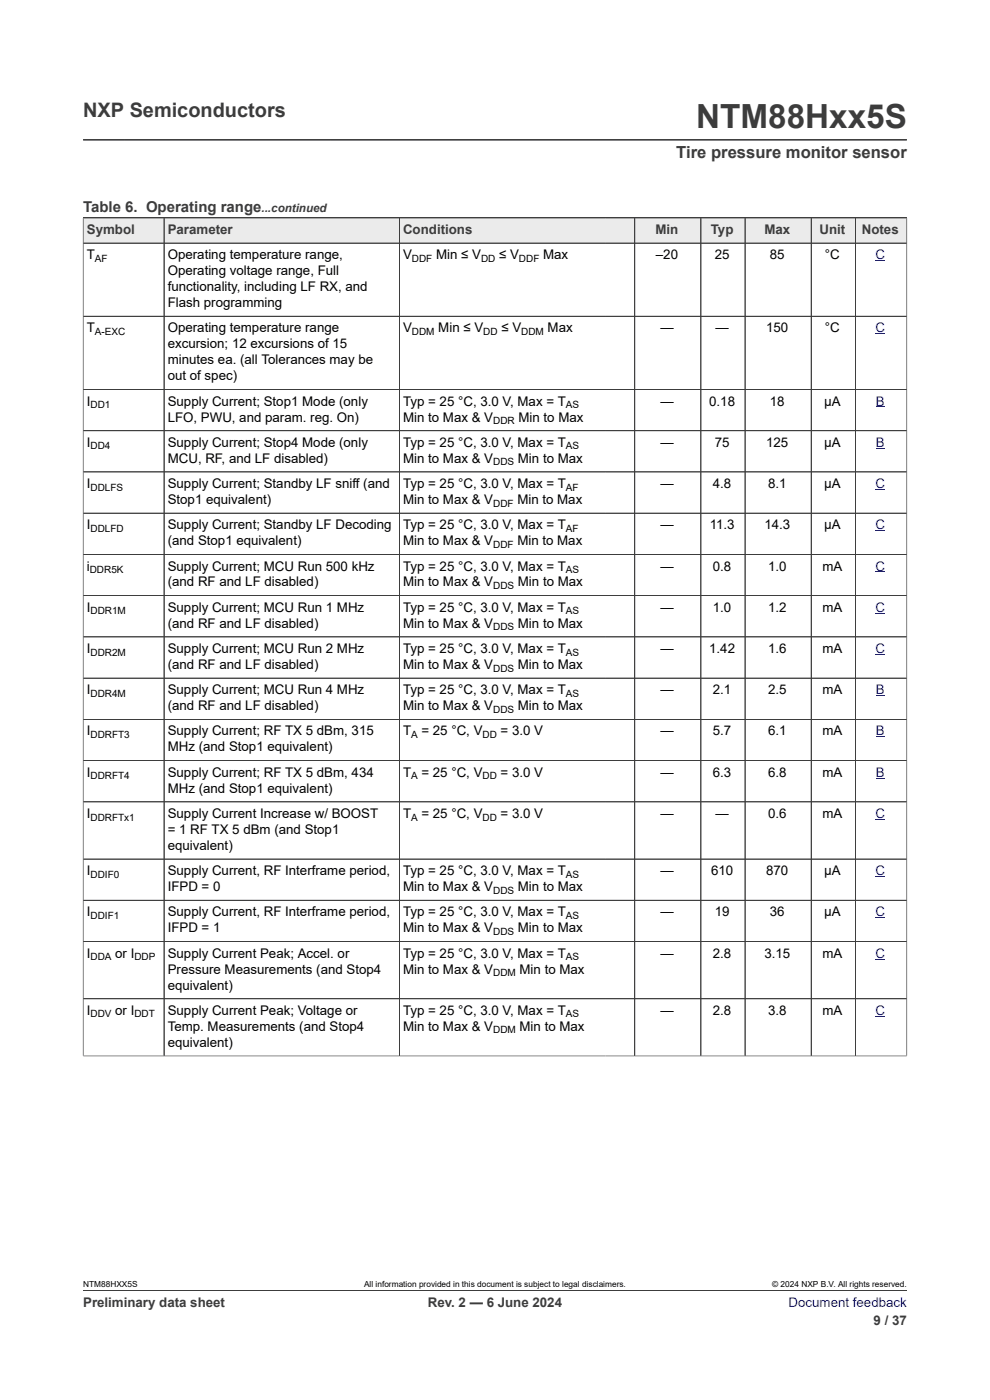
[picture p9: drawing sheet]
<svg xmlns="http://www.w3.org/2000/svg" width="210mm" height="297mm" viewBox="0 0 210 297" stroke-linecap="round" stroke-linejoin="round" font-family="sans-serif">
<defs><g id="words">
<text font-size="7.1" fill="#3c3c3c" x="147.7" y="27.2">NTM88Hxx5S</text>
<text font-size="4.2" fill="#3c3c3c" x="17.6" y="24.8">NXP Semiconductors</text>
<text font-size="3.5" fill="#3c3c3c" x="143.5" y="33.5">Tire pressure monitor sensor</text>
<text font-size="3.2" fill="#3c3c3c" x="17.6" y="45.1">Table 6. Operating range</text>
<g font-size="2.8" fill="#3c3c3c">
<text x="18.4" y="49.6">Symbol</text>
<text x="35.6" y="49.6">Parameter</text>
<text x="85.5" y="49.6">Conditions</text>
<text x="139.1" y="49.6">Min</text>
<text x="150.8" y="49.6">Typ</text>
<text x="162.1" y="49.6">Max</text>
<text x="173.8" y="49.6">Unit</text>
<text x="182.8" y="49.6">Notes</text>
<text x="17.6" y="277.3">Preliminary data sheet</text>
<text x="90.8" y="277.3">Rev. 2 — 6 June 2024</text>
<text x="185.3" y="281">9 / 37</text>
</g>
<g font-size="2.8">
<text x="18.4" y="55">T</text>
<text x="35.6" y="55">Operating temperature range,</text>
<text x="35.6" y="58.4">Operating voltage range, Full</text>
<text x="85.5" y="55">V</text>
<text x="92.5" y="55">Min ≤ V</text>
<text x="105.9" y="55">≤ V</text>
<text x="115.2" y="55">Max</text>
<text x="139.1" y="55">–20</text>
<text x="151.6" y="55">25</text>
<text x="163.3" y="55">85</text>
<text x="175" y="55">°C</text>
<text x="35.6" y="61.8">functionality, including LF RX, and</text>
<text x="35.6" y="65.1">Flash programming</text>
<text x="18.4" y="70.5">T</text>
<text x="35.6" y="70.5">Operating temperature range</text>
<text x="85.5" y="70.5">V</text>
<text x="93" y="70.5">Min ≤ V</text>
<text x="106.4" y="70.5">≤ V</text>
<text x="116.2" y="70.5">Max</text>
<text x="140.1" y="70.5">—</text>
<text x="151.8" y="70.5">—</text>
<text x="162.5" y="70.5">150</text>
<text x="175" y="70.5">°C</text>
<text x="35.6" y="73.9">excursion; 12 excursions of 15</text>
<text x="35.6" y="77.3">minutes ea. (all Tolerances may be</text>
<text x="35.6" y="80.7">out of spec)</text>
<text x="18.4" y="86">I</text>
<text x="35.6" y="86">Supply Current; Stop1 Mode (only</text>
<text x="35.6" y="89.4">LFO, PWU, and param. reg. On)</text>
<text x="85.5" y="86">Typ = 25 °C, 3.0 V, Max = T</text>
<text x="85.5" y="89.4">Min to Max &amp; V</text>
<text x="110" y="89.4">Min to Max</text>
<text x="140.1" y="86">—</text>
<text x="150.4" y="86">0.18</text>
<text x="163.3" y="86">18</text>
<text x="174.8" y="86">µA</text>
<text x="18.4" y="94.8">I</text>
<text x="35.6" y="94.8">Supply Current; Stop4 Mode (only</text>
<text x="85.5" y="94.8">Typ = 25 °C, 3.0 V, Max = T</text>
<text x="140.1" y="94.8">—</text>
<text x="151.6" y="94.8">75</text>
<text x="162.5" y="94.8">125</text>
<text x="174.8" y="94.8">µA</text>
<text x="35.6" y="98.2">MCU, RF, and LF disabled)</text>
<text x="85.5" y="98.2">Min to Max &amp; V</text>
<text x="109.9" y="98.2">Min to Max</text>
<text x="18.4" y="103.5">I</text>
<text x="35.6" y="103.5">Supply Current; Standby LF sniff (and</text>
<text x="35.6" y="106.9">Stop1 equivalent)</text>
<text x="85.5" y="103.5">Typ = 25 °C, 3.0 V, Max = T</text>
<text x="85.5" y="106.9">Min to Max &amp; V</text>
<text x="109.7" y="106.9">Min to Max</text>
<text x="140.1" y="103.5">—</text>
<text x="151.2" y="103.5">4.8</text>
<text x="162.9" y="103.5">8.1</text>
<text x="174.8" y="103.5">µA</text>
<text x="18.4" y="112.3">I</text>
<text x="35.6" y="112.3">Supply Current; Standby LF Decoding</text>
<text x="85.5" y="112.3">Typ = 25 °C, 3.0 V, Max = T</text>
<text x="140.1" y="112.3">—</text>
<text x="150.5" y="112.3">11.3</text>
<text x="162.1" y="112.3">14.3</text>
<text x="174.8" y="112.3">µA</text>
<text x="35.6" y="115.7">(and Stop1 equivalent)</text>
<text x="85.5" y="115.7">Min to Max &amp; V</text>
<text x="109.7" y="115.7">Min to Max</text>
<text x="18.4" y="121">i</text>
<text x="35.6" y="121">Supply Current; MCU Run 500 kHz</text>
<text x="35.6" y="124.4">(and RF and LF disabled)</text>
<text x="85.5" y="121">Typ = 25 °C, 3.0 V, Max = T</text>
<text x="85.5" y="124.4">Min to Max &amp; V</text>
<text x="109.9" y="124.4">Min to Max</text>
<text x="140.1" y="121">—</text>
<text x="151.2" y="121">0.8</text>
<text x="162.9" y="121">1.0</text>
<text x="174.5" y="121">mA</text>
<text x="18.4" y="129.8">I</text>
<text x="35.6" y="129.8">Supply Current; MCU Run 1 MHz</text>
<text x="85.5" y="129.8">Typ = 25 °C, 3.0 V, Max = T</text>
<text x="140.1" y="129.8">—</text>
<text x="151.2" y="129.8">1.0</text>
<text x="162.9" y="129.8">1.2</text>
<text x="174.5" y="129.8">mA</text>
<text x="35.6" y="133.2">(and RF and LF disabled)</text>
<text x="85.5" y="133.2">Min to Max &amp; V</text>
<text x="109.9" y="133.2">Min to Max</text>
<text x="18.4" y="138.5">I</text>
<text x="35.6" y="138.5">Supply Current; MCU Run 2 MHz</text>
<text x="35.6" y="141.9">(and RF and LF disabled)</text>
<text x="85.5" y="138.5">Typ = 25 °C, 3.0 V, Max = T</text>
<text x="85.5" y="141.9">Min to Max &amp; V</text>
<text x="109.9" y="141.9">Min to Max</text>
<text x="140.1" y="138.5">—</text>
<text x="150.4" y="138.5">1.42</text>
<text x="162.9" y="138.5">1.6</text>
<text x="174.5" y="138.5">mA</text>
<text x="18.4" y="147.3">I</text>
<text x="35.6" y="147.3">Supply Current; MCU Run 4 MHz</text>
<text x="85.5" y="147.3">Typ = 25 °C, 3.0 V, Max = T</text>
<text x="140.1" y="147.3">—</text>
<text x="151.2" y="147.3">2.1</text>
<text x="162.9" y="147.3">2.5</text>
<text x="174.5" y="147.3">mA</text>
<text x="35.6" y="150.7">(and RF and LF disabled)</text>
<text x="85.5" y="150.7">Min to Max &amp; V</text>
<text x="109.9" y="150.7">Min to Max</text>
<text x="18.4" y="156">I</text>
<text x="35.6" y="156">Supply Current; RF TX 5 dBm, 315</text>
<text x="35.6" y="159.4">MHz (and Stop1 equivalent)</text>
<text x="85.5" y="156">T</text>
<text x="89.4" y="156">= 25 °C, V</text>
<text x="106.2" y="156">= 3.0 V</text>
<text x="140.1" y="156">—</text>
<text x="151.2" y="156">5.7</text>
<text x="162.9" y="156">6.1</text>
<text x="174.5" y="156">mA</text>
<text x="18.4" y="164.8">I</text>
<text x="35.6" y="164.8">Supply Current; RF TX 5 dBm, 434</text>
<text x="85.5" y="164.8">T</text>
<text x="89.4" y="164.8">= 25 °C, V</text>
<text x="106.2" y="164.8">= 3.0 V</text>
<text x="140.1" y="164.8">—</text>
<text x="151.2" y="164.8">6.3</text>
<text x="162.9" y="164.8">6.8</text>
<text x="174.5" y="164.8">mA</text>
<text x="18.4" y="173.5">I</text>
<text x="35.6" y="168.2">MHz (and Stop1 equivalent)</text>
<text x="35.6" y="173.5">Supply Current Increase w/ BOOST</text>
<text x="85.5" y="173.5">T</text>
<text x="89.4" y="173.5">= 25 °C, V</text>
<text x="106.2" y="173.5">= 3.0 V</text>
<text x="140.1" y="173.5">—</text>
<text x="151.8" y="173.5">—</text>
<text x="162.9" y="173.5">0.6</text>
<text x="174.5" y="173.5">mA</text>
<text x="35.6" y="176.9">= 1 RF TX 5 dBm (and Stop1</text>
<text x="18.4" y="185.7">I</text>
<text x="35.6" y="180.3">equivalent)</text>
<text x="35.6" y="185.7">Supply Current, RF Interframe period,</text>
<text x="85.5" y="185.7">Typ = 25 °C, 3.0 V, Max = T</text>
<text x="140.1" y="185.7">—</text>
<text x="150.8" y="185.7">610</text>
<text x="162.5" y="185.7">870</text>
<text x="174.8" y="185.7">µA</text>
<text x="35.6" y="189">IFPD = 0</text>
<text x="85.5" y="189">Min to Max &amp; V</text>
<text x="109.9" y="189">Min to Max</text>
<text x="18.4" y="194.4">I</text>
<text x="35.6" y="194.4">Supply Current, RF Interframe period,</text>
<text x="35.6" y="197.8">IFPD = 1</text>
<text x="85.5" y="194.4">Typ = 25 °C, 3.0 V, Max = T</text>
<text x="85.5" y="197.8">Min to Max &amp; V</text>
<text x="109.9" y="197.8">Min to Max</text>
<text x="140.1" y="194.4">—</text>
<text x="151.6" y="194.4">19</text>
<text x="163.3" y="194.4">36</text>
<text x="174.8" y="194.4">µA</text>
<text x="18.4" y="203.2">I</text>
<text x="24.4" y="203.2">or I</text>
<text x="35.6" y="203.2">Supply Current Peak; Accel. or</text>
<text x="85.5" y="203.2">Typ = 25 °C, 3.0 V, Max = T</text>
<text x="140.1" y="203.2">—</text>
<text x="151.2" y="203.2">2.8</text>
<text x="162.1" y="203.2">3.15</text>
<text x="174.5" y="203.2">mA</text>
<text x="35.6" y="206.5">Pressure Measurements (and Stop4</text>
<text x="35.6" y="209.9">equivalent)</text>
<text x="85.5" y="206.5">Min to Max &amp; V</text>
<text x="110.2" y="206.5">Min to Max</text>
<text x="18.4" y="215.3">I</text>
<text x="24.4" y="215.3">or I</text>
<text x="35.6" y="215.3">Supply Current Peak; Voltage or</text>
<text x="85.5" y="215.3">Typ = 25 °C, 3.0 V, Max = T</text>
<text x="140.1" y="215.3">—</text>
<text x="151.2" y="215.3">2.8</text>
<text x="162.9" y="215.3">3.8</text>
<text x="174.5" y="215.3">mA</text>
<text x="35.6" y="218.7">Temp. Measurements (and Stop4</text>
<text x="85.5" y="218.7">Min to Max &amp; V</text>
<text x="110.2" y="218.7">Min to Max</text>
<text x="35.6" y="222.1">equivalent)</text>
</g>
<g font-size="2.8" fill="#00f">
<text x="185.7" y="55">C</text>
<text x="185.7" y="70.5">C</text>
<text x="185.8" y="86">B</text>
<text x="185.8" y="94.8">B</text>
<text x="185.7" y="103.5">C</text>
<text x="185.7" y="112.3">C</text>
<text x="185.7" y="121">C</text>
<text x="185.7" y="129.8">C</text>
<text x="185.7" y="138.5">C</text>
<text x="185.8" y="147.3">B</text>
<text x="185.8" y="156">B</text>
<text x="185.8" y="164.8">B</text>
<text x="185.7" y="173.5">C</text>
<text x="185.7" y="185.7">C</text>
<text x="185.7" y="194.4">C</text>
<text x="185.7" y="203.2">C</text>
<text x="185.7" y="215.3">C</text>
<text x="167.3" y="277.3">Document feedback</text>
</g>
<text font-size="2.5" fill="#3c3c3c" x="55.5" y="45.1">...continued</text>
<g font-size="2.1">
<text x="20.1" y="55.5">AF</text>
<text x="87.4" y="55.5">DDF</text>
<text x="102" y="55.5">DD</text>
<text x="110.1" y="55.5">DDF</text>
<text x="20.1" y="71.1">A-EXC</text>
<text x="87.4" y="71.1">DDM</text>
<text x="102.5" y="71.1">DD</text>
<text x="110.6" y="71.1">DDM</text>
<text x="19.2" y="86.6">DD1</text>
<text x="104.6" y="90">DDR</text>
<text x="120" y="86.6">AS</text>
<text x="19.2" y="95.3">DD4</text>
<text x="120" y="95.3">AS</text>
<text x="104.6" y="98.7">DDS</text>
<text x="19.2" y="104.1">DDLFS</text>
<text x="104.6" y="107.5">DDF</text>
<text x="120" y="104.1">AF</text>
<text x="19.2" y="112.8">DDLFD</text>
<text x="120" y="112.8">AF</text>
<text x="104.6" y="116.2">DDF</text>
<text x="19" y="121.6">DDR5K</text>
<text x="104.6" y="125">DDS</text>
<text x="120" y="121.6">AS</text>
<text x="19.2" y="130.3">DDR1M</text>
<text x="120" y="130.3">AS</text>
<text x="104.6" y="133.7">DDS</text>
<text x="19.2" y="139.1">DDR2M</text>
<text x="104.6" y="142.5">DDS</text>
<text x="120" y="139.1">AS</text>
<text x="19.2" y="147.8">DDR4M</text>
<text x="120" y="147.8">AS</text>
<text x="104.6" y="151.2">DDS</text>
<text x="19.2" y="156.6">DDRFT3</text>
<text x="87.2" y="156.6">A</text>
<text x="102.4" y="156.6">DD</text>
<text x="19.2" y="165.3">DDRFT4</text>
<text x="87.2" y="165.3">A</text>
<text x="102.4" y="165.3">DD</text>
<text x="19.2" y="174.1">DDRFTx1</text>
<text x="87.2" y="174.1">A</text>
<text x="102.4" y="174.1">DD</text>
<text x="19.2" y="186.2">DDIF0</text>
<text x="104.6" y="189.6">DDS</text>
<text x="120" y="186.2">AS</text>
<text x="19.2" y="195">DDIF1</text>
<text x="120" y="195">AS</text>
<text x="19.2" y="203.7">DDA</text>
<text x="28.5" y="203.7">DDP</text>
<text x="104.6" y="198.3">DDS</text>
<text x="120" y="203.7">AS</text>
<text x="104.6" y="207.1">DDM</text>
<text x="19.2" y="215.8">DDV</text>
<text x="28.5" y="215.8">DDT</text>
<text x="120" y="215.8">AS</text>
<text x="104.6" y="219.2">DDM</text>
</g>
<g font-size="1.8">
<text x="17.6" y="273.1">NTM88HXX5S</text>
<text x="77.2" y="273.1">All information provided in this document is subject to legal disclaimers.</text>
<text x="163.8" y="273.1">© 2024 NXP B.V. All rights reserved.</text>
</g>
</g></defs>
<path d="M17.6 29.7h174.8M17.6 46.2h174.8" fill="none" stroke="#3c3c3c" stroke-width=".21"/>
<path d="M17.7 46.3h17v5.2h-17z" fill="#ebebeb"/>
<path d="M17.6 46.2h17.2v5.4h-17.2z" fill="none" stroke="#3c3c3c" stroke-width=".21"/>
<path d="M34.9 46.3h49.7v5.2h-49.7z" fill="#ebebeb"/>
<path d="M34.8 46.2h49.9v5.4h-49.9z" fill="none" stroke="#3c3c3c" stroke-width=".21"/>
<path d="M84.8 46.3h43.6v5.2h-43.6z" fill="#ebebeb"/>
<path d="M128.4 46.2h-43.7v5.4h43.7" fill="none" stroke="#3c3c3c" stroke-width=".21"/>
<path d="M128.4 46.3h6.2v5.2h-6.2z" fill="#ebebeb"/>
<path d="M128.4 46.2h6.2v5.4h-6.2" fill="none" stroke="#3c3c3c" stroke-width=".21"/>
<path d="M134.7 46.3h13.9v5.2h-13.9z" fill="#ebebeb"/>
<path d="M134.6 46.2h14.1v5.4h-14.1z" fill="none" stroke="#3c3c3c" stroke-width=".21"/>
<path d="M148.7 46.3h9.3v5.2h-9.3z" fill="#ebebeb"/>
<path d="M148.7 46.2h9.3v5.4h-9.3z" fill="none" stroke="#3c3c3c" stroke-width=".21"/>
<path d="M158.1 46.3h13.9v5.2h-13.9z" fill="#ebebeb"/>
<path d="M158 46.2h14.1v5.4h-14.1z" fill="none" stroke="#3c3c3c" stroke-width=".21"/>
<path d="M172.1 46.3h9.3v5.2h-9.3z" fill="#ebebeb"/>
<path d="M172.1 46.2h9.3v5.4h-9.3z" fill="none" stroke="#3c3c3c" stroke-width=".21"/>
<path d="M181.5 46.3h10.8v5.2h-10.8z" fill="#ebebeb"/>
<path d="M34.8 51.6v39.8M84.7 51.6v39.8M134.6 51.6v39.8M148.7 51.6v39.8M158 51.6v39.8M172.1 51.6v39.8M192.4 51.6h-174.8v39.8h174.8v-45.2h-11v45.2M17.6 67.1h174.8M17.6 82.6h174.8" fill="none" stroke="#3c3c3c" stroke-width=".21"/>
<path d="M185.7 55.3h2M185.7 70.8h2" fill="none" stroke="#00f" stroke-width=".21"/>
<path d="M185.8 86.3l1.9 .1z" fill="#00f"/>
<path d="M17.6 91.4h174.8v8.7h-174.8zM34.8 91.4v8.7M84.7 91.4v8.7M134.6 91.4v8.7M148.7 91.4v8.7M158 91.4v8.7M172.1 91.4v8.7M181.4 91.4v8.7" fill="none" stroke="#3c3c3c" stroke-width=".21"/>
<path d="M185.8 95l1.9 .1z" fill="#00f"/>
<g fill="none" stroke="#3c3c3c" stroke-width=".21">
<path d="M17.6 100.1h174.8v52.5h-174.8zM17.6 108.9h174.8M17.6 117.6h174.8M34.8 100.1v52.5M84.7 100.1v52.5M134.6 100.1v52.5M148.7 100.1v52.5M158 100.1v52.5M172.1 100.1v52.5M181.4 100.1v52.5M17.6 126.4h174.8M17.6 135.1h174.8"/>
<path d="M17.6 143.9h174.8"/>
</g>
<path d="M185.7 103.8h2M185.7 112.6h2M185.7 121.3h2M185.7 130.1h2M185.7 138.8h2" fill="none" stroke="#00f" stroke-width=".21"/>
<path d="M185.8 147.5l1.9 .1z" fill="#00f"/>
<path d="M17.6 152.6h174.8v8.8h-174.8zM34.8 152.6v8.8M84.7 152.6v8.8M134.6 152.6v8.8M148.7 152.6v8.8M158 152.6v8.8M172.1 152.6v8.8M181.4 152.6v8.8" fill="none" stroke="#3c3c3c" stroke-width=".21"/>
<path d="M185.8 156.3l1.9 .1z" fill="#00f"/>
<path d="M17.6 161.4h174.8v8.7h-174.8zM34.8 161.4v8.7M84.7 161.4v8.7M134.6 161.4v8.7M148.7 161.4v8.7M158 161.4v8.7M172.1 161.4v8.7M181.4 161.4v8.7" fill="none" stroke="#3c3c3c" stroke-width=".21"/>
<path d="M185.8 165l1.9 .1z" fill="#00f"/>
<g fill="none" stroke="#3c3c3c" stroke-width=".21">
<path d="M17.6 46.3v177.8M17.6 46.2h174.8M17.7 51.6h174.6M34.8 46.3v177.7M84.7 46.3v177.7M134.6 46.3v177.7M148.7 46.3v177.7M158 46.3v177.7M172.1 46.3v177.7M181.4 46.3v177.7M192.4 46.3v177.8M17.7 67.1h174.6"/>
<path d="M17.7 82.6h174.6M17.7 91.4h174.6M17.7 100.1h174.6M17.7 108.9h174.6M17.7 117.6h174.6M17.7 126.4h174.6M17.7 135.1h174.6M17.7 143.9h174.6M17.7 152.6h174.6M17.6 170.1h174.8M17.7 161.4h174.6M17.6 182.2h174.8"/>
<path d="M17.6 191h174.8M17.6 199.7h174.8M17.6 211.9h174.8M17.6 224h174.8M17.6 273.8h174.8"/>
</g>
<path d="M185.7 173.8h2M185.7 186h2M185.7 194.7h2M185.7 203.5h2M185.7 215.6h2" fill="none" stroke="#00f" stroke-width=".21"/>
<use href="#words"/>
</svg>
